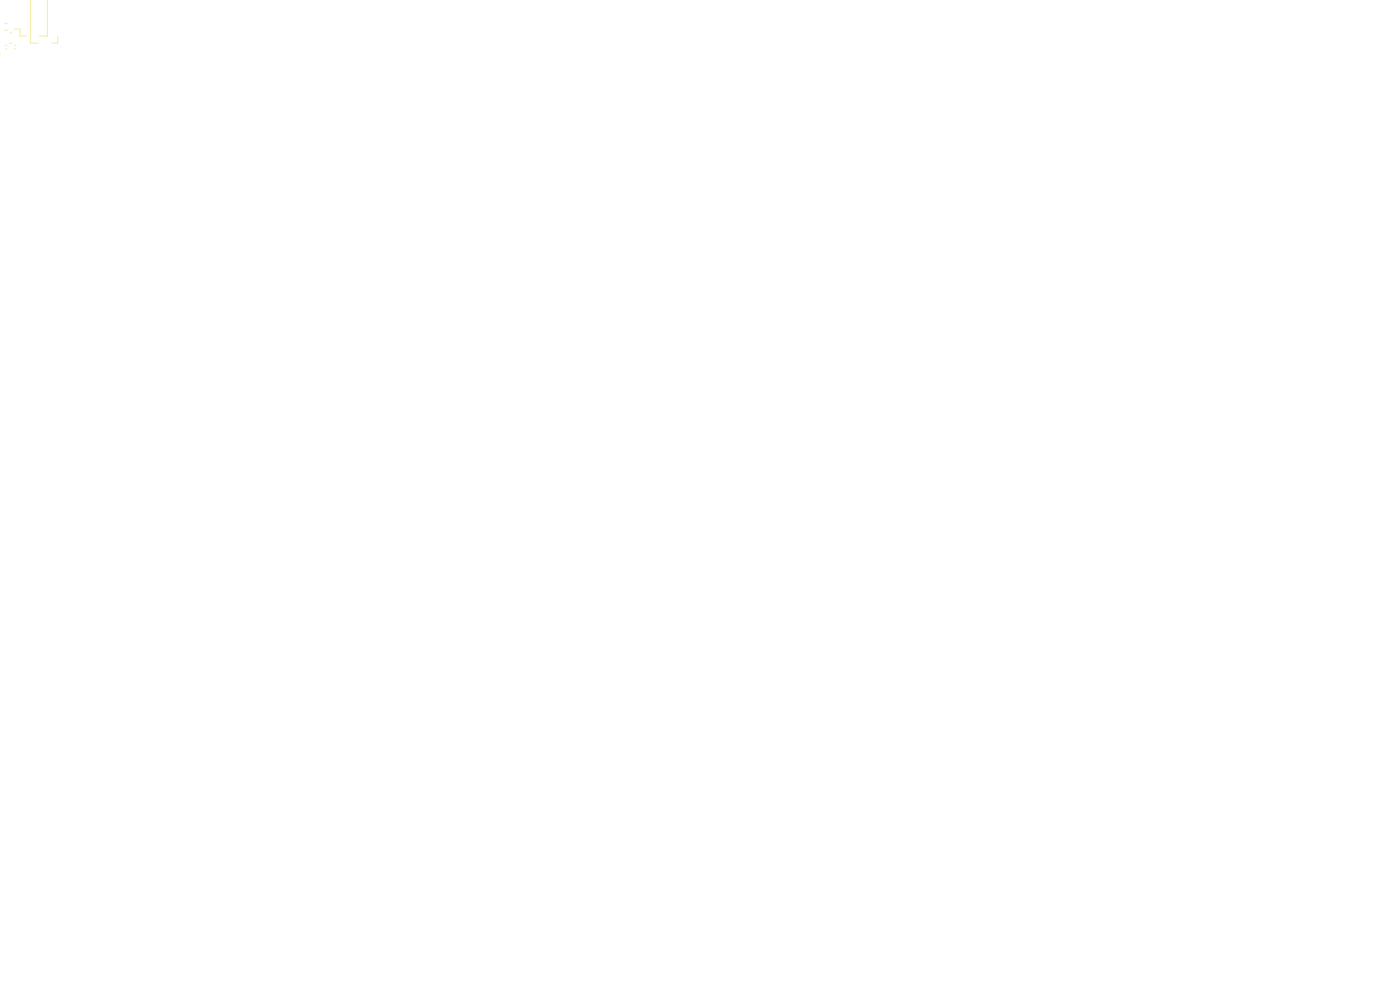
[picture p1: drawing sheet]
<svg xmlns="http://www.w3.org/2000/svg" width="297mm" height="210mm" viewBox="0 0 297 210" stroke-linecap="round" stroke-linejoin="round" font-family="sans-serif">
<g fill="none" stroke="#f2eda1" stroke-width=".21">
<path d="M6.4 -.1v9.3h1.8M10 0v7.6h-1.7M-.1 11.5h.2M1 6.4h.6M1 5h.6M1.1 10.4h.4M1.1 9.6h.4M2 7h.6M2 9.2h.6M3 10.4h.3M3 9.6h.3M3.1 6.2h1.2v1.4h1.3"/>
<path d="M12.2 7.7v1.5h-1.3"/>
</g>
</svg>
